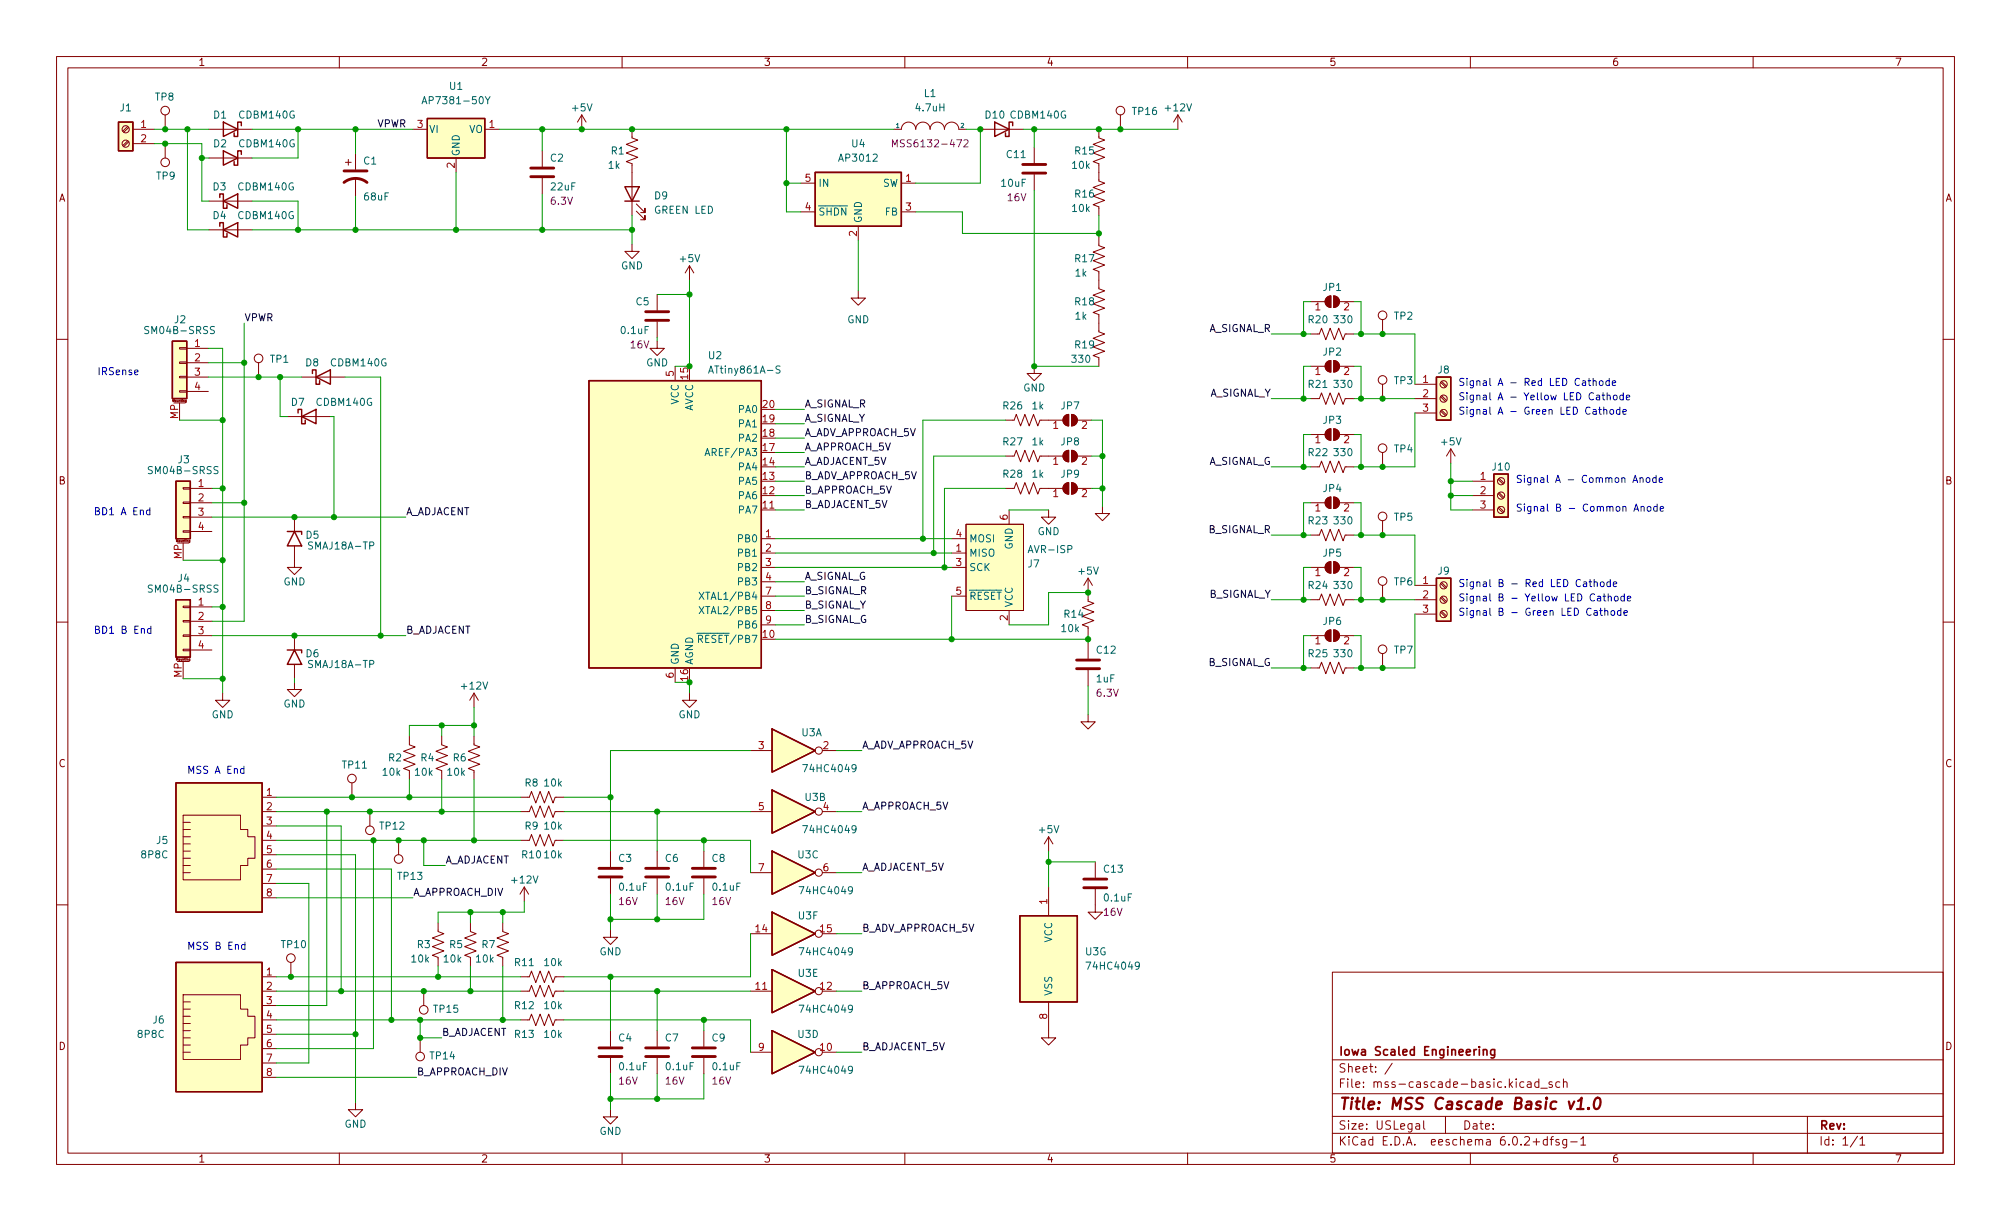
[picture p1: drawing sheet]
<svg xmlns="http://www.w3.org/2000/svg" width="356mm" height="216mm" viewBox="0 0 356 216" stroke-linecap="round" stroke-linejoin="round" font-family="sans-serif">
<defs><g id="words">
<text font-size="2.8" fill="#840000" x="236.6" y="196.2">Title: MSS Cascade Basic v1.0</text>
<g font-size="2.1" fill="#840000">
<text x="236.6" y="189.7">Sheet: /</text>
<text x="236.6" y="186.7">Iowa Scaled Engineering</text>
<text x="236.6" y="192.4">File: mss-cascade-basic.kicad_sch</text>
<text x="236.6" y="202.5">KiCad E.D.A. eeschema 6.0.2+dfsg-1</text>
<text x="236.6" y="199.7">Size: USLegal</text>
<text x="258.6" y="199.7">Date:</text>
<text x="321.6" y="199.7">Rev:</text>
<text x="321.6" y="202.5">Id: 1/1</text>
</g>
<g font-size="1.8" fill="#840000">
<text x="35" y="11.6">1</text>
<text x="85" y="11.6">2</text>
<text x="135" y="11.6">3</text>
<text x="185" y="11.6">4</text>
<text x="235" y="11.6">5</text>
<text x="285" y="11.6">6</text>
<text x="335" y="11.6">7</text>
<text x="10.3" y="35.6">A</text>
<text x="343.9" y="35.6">A</text>
<text x="10.3" y="85.7">B</text>
<text x="343.9" y="85.7">B</text>
<text x="10.3" y="135.6">C</text>
<text x="343.9" y="135.6">C</text>
<text x="10.3" y="185.7">D</text>
<text x="343.9" y="185.7">D</text>
<text x="35" y="205.6">1</text>
<text x="85" y="205.6">2</text>
<text x="135" y="205.6">3</text>
<text x="185" y="205.6">4</text>
<text x="235" y="205.6">5</text>
<text x="285" y="205.6">6</text>
<text x="335" y="205.6">7</text>
</g>
<g font-size="1.8" fill="#006464">
<text x="27.5" y="17.8">TP8</text>
<text x="79.5" y="15.9">U1</text>
<text x="163.4" y="17.1">L1</text>
<text x="21.2" y="19.7">J1</text>
<text x="37.8" y="21">D1</text>
<text x="42.4" y="21">CDBM140G</text>
<text x="75.6" y="18.4">AP7381-50Y</text>
<text x="75.8" y="23.5">VI</text>
<text x="82.9" y="23.5">VO</text>
<text x="101.3" y="19.7">+5V</text>
<text x="162.1" y="19.7">4.7uH</text>
<text x="174.3" y="21">D10</text>
<text x="178.8" y="21">CDBM140G</text>
<text x="200.3" y="20.3">TP16</text>
<text x="206.2" y="19.7">+12V</text>
<text x="37.8" y="26">D2</text>
<text x="42.4" y="26">CDBM140G</text>
<text x="64.3" y="29.1">C1</text>
<text x="81.3" y="27.7" transform="rotate(-90 81.3 27.7)">GND</text>
<text x="97.3" y="28.6">C2</text>
<text x="107.6" y="29.8">1k</text>
<text x="108.1" y="27.3">R1</text>
<text x="148.6" y="28.6">AP3012</text>
<text x="150.6" y="26">U4</text>
<text x="178.1" y="27.9">C11</text>
<text x="189.7" y="29.8">10k</text>
<text x="190.1" y="27.3">R15</text>
<text x="27.7" y="31.8">TP9</text>
<text x="37.7" y="33.7">D3</text>
<text x="42.2" y="33.7">CDBM140G</text>
<text x="64.5" y="35.4">68uF</text>
<text x="97.5" y="33.7">22uF</text>
<text x="115.8" y="35.2">D9</text>
<text x="144.7" y="33">IN</text>
<text x="156" y="33">SW</text>
<text x="177.1" y="33">10uF</text>
<text x="190.1" y="34.9">R16</text>
<text x="37.7" y="38.7">D4</text>
<text x="42.2" y="38.7">CDBM140G</text>
<text x="115.8" y="37.8">GREEN LED</text>
<text x="144.7" y="38.1">~{SHDN}</text>
<text x="152.4" y="39.5" transform="rotate(-90 152.4 39.5)">GND</text>
<text x="156.5" y="38.1">FB</text>
<text x="189.7" y="37.5">10k</text>
<text x="109.8" y="47.6">GND</text>
<text x="120.3" y="46.4">+5V</text>
<text x="190.1" y="46.4">R17</text>
<text x="112.5" y="54">C5</text>
<text x="190.1" y="54">R18</text>
<text x="190.2" y="48.9">1k</text>
<text x="234" y="51.4">JP1</text>
<text x="26.1" y="59.1">SM04B-SRSS</text>
<text x="30.9" y="57.2">J2</text>
<text x="109.9" y="59.1">0.1uF</text>
<text x="149.8" y="57.2">GND</text>
<text x="190.2" y="56.5">1k</text>
<text x="231.4" y="57.2">R20</text>
<text x="236" y="57.2">330</text>
<text x="246.6" y="56.5">TP2</text>
<text x="47.8" y="64.1">TP1</text>
<text x="54.1" y="64.8">D8</text>
<text x="58.6" y="64.8">CDBM140G</text>
<text x="114.2" y="64.8">GND</text>
<text x="125.3" y="63.5">U2</text>
<text x="189.7" y="64.1">330</text>
<text x="190.1" y="61.6">R19</text>
<text x="234" y="62.9">JP2</text>
<text x="51.5" y="71.8">D7</text>
<text x="56.1" y="71.8">CDBM140G</text>
<text x="120" y="71.6" transform="rotate(-90 120 71.6)">VCC</text>
<text x="125.9" y="66">ATtiny861A-S</text>
<text x="180.9" y="69.2">GND</text>
<text x="231.4" y="68.6">R21</text>
<text x="236" y="68.6">330</text>
<text x="246.6" y="67.9">TP3</text>
<text x="254.3" y="66">J8</text>
<text x="122.6" y="72.8" transform="rotate(-90 122.6 72.8)">AVCC</text>
<text x="130.7" y="75.6">PA1</text>
<text x="130.7" y="73">PA0</text>
<text x="177.4" y="72.4">R26</text>
<text x="182.5" y="72.4">1k</text>
<text x="187.7" y="72.4">JP7</text>
<text x="234" y="74.9">JP3</text>
<text x="26.7" y="83.8">SM04B-SRSS</text>
<text x="31.5" y="81.9">J3</text>
<text x="125.4" y="80.6">AREF/PA3</text>
<text x="130.7" y="83.2">PA4</text>
<text x="130.7" y="78.1">PA2</text>
<text x="177.4" y="78.7">R27</text>
<text x="182.5" y="78.7">1k</text>
<text x="187.7" y="78.7">JP8</text>
<text x="231.4" y="80.6">R22</text>
<text x="236" y="80.6">330</text>
<text x="246.6" y="80">TP4</text>
<text x="254.9" y="78.7">+5V</text>
<text x="264" y="83.2">J10</text>
<text x="130.7" y="88.3">PA6</text>
<text x="130.7" y="85.7">PA5</text>
<text x="177.4" y="84.5">R28</text>
<text x="182.5" y="84.5">1k</text>
<text x="187.7" y="84.5">JP9</text>
<text x="234" y="87">JP4</text>
<text x="54.1" y="95.2">D5</text>
<text x="130.7" y="95.9">PB0</text>
<text x="130.7" y="90.8">PA7</text>
<text x="171.3" y="95.9">MOSI</text>
<text x="183.5" y="94.6">GND</text>
<text x="231.4" y="92.7">R23</text>
<text x="236" y="92.7">330</text>
<text x="246.6" y="92.1">TP5</text>
<text x="54.8" y="97.2">SMAJ18A-TP</text>
<text x="130.7" y="98.4">PB1</text>
<text x="130.7" y="101">PB2</text>
<text x="171.3" y="98.4">MISO</text>
<text x="171.3" y="101">SCK</text>
<text x="179.1" y="97.1" transform="rotate(-90 179.1 97.1)">GND</text>
<text x="181.8" y="100.3">J7</text>
<text x="182.2" y="97.8">AVR-ISP</text>
<text x="190.8" y="101.6">+5V</text>
<text x="234" y="98.4">JP5</text>
<text x="254.3" y="101.6">J9</text>
<text x="26.7" y="104.8">SM04B-SRSS</text>
<text x="31.5" y="102.9">J4</text>
<text x="50.1" y="103.5">GND</text>
<text x="124.6" y="106">XTAL1/PB4</text>
<text x="130.7" y="103.5">PB3</text>
<text x="171.3" y="106">~{RESET}</text>
<text x="179.1" y="107.4" transform="rotate(-90 179.1 107.4)">VCC</text>
<text x="231.4" y="104.1">R24</text>
<text x="236" y="104.1">330</text>
<text x="246.6" y="103.5">TP6</text>
<text x="122.9" y="113.7">~{RESET}/PB7</text>
<text x="124.6" y="108.6">XTAL2/PB5</text>
<text x="130.7" y="111.1">PB6</text>
<text x="187.8" y="111.8">10k</text>
<text x="188.2" y="109.2">R14</text>
<text x="234" y="110.5">JP6</text>
<text x="54.1" y="116.2">D6</text>
<text x="54.8" y="118.1">SMAJ18A-TP</text>
<text x="120" y="117.6" transform="rotate(-90 120 117.6)">GND</text>
<text x="122.6" y="117.6" transform="rotate(-90 122.6 117.6)">AGND</text>
<text x="194" y="115.6">C12</text>
<text x="231.4" y="116.2">R25</text>
<text x="236" y="116.2">330</text>
<text x="246.6" y="115.6">TP7</text>
<text x="50.1" y="125.1">GND</text>
<text x="81.7" y="121.9">+12V</text>
<text x="193.9" y="120.6">1uF</text>
<text x="37.4" y="127">GND</text>
<text x="120" y="127">GND</text>
<text x="141.7" y="130.2">U3A</text>
<text x="60.6" y="135.9">TP11</text>
<text x="67.7" y="137.2">10k</text>
<text x="68.7" y="134.6">R2</text>
<text x="73.5" y="137.2">10k</text>
<text x="74.4" y="134.6">R4</text>
<text x="79.2" y="137.2">10k</text>
<text x="80.1" y="134.6">R6</text>
<text x="142.5" y="136.5">74HC4049</text>
<text x="92.8" y="139.1">R8</text>
<text x="96.3" y="139.1">10k</text>
<text x="142.4" y="141.6">U3B</text>
<text x="27.7" y="149.2">J5</text>
<text x="67.2" y="146.7">TP12</text>
<text x="92.8" y="146.7">R9</text>
<text x="96.3" y="146.7">10k</text>
<text x="142.5" y="147.3">74HC4049</text>
<text x="183.8" y="147.3">+5V</text>
<text x="25.1" y="151.8">8P8C</text>
<text x="70.4" y="155.6">TP13</text>
<text x="92.4" y="151.8">R10</text>
<text x="96.3" y="151.8">10k</text>
<text x="109.4" y="152.4">C3</text>
<text x="117.7" y="152.4">C6</text>
<text x="125.9" y="152.4">C8</text>
<text x="141.1" y="151.8">U3C</text>
<text x="195.2" y="154.3">C13</text>
<text x="90.6" y="156.2">+12V</text>
<text x="109.6" y="157.5">0.1uF</text>
<text x="117.9" y="157.5">0.1uF</text>
<text x="126.1" y="157.5">0.1uF</text>
<text x="141.8" y="158.1">74HC4049</text>
<text x="195.3" y="159.4">0.1uF</text>
<text x="49.8" y="167.6">TP10</text>
<text x="73.8" y="167.6">R3</text>
<text x="79.5" y="167.6">R5</text>
<text x="85.2" y="167.6">R7</text>
<text x="141.2" y="162.6">U3F</text>
<text x="186.1" y="166.7" transform="rotate(-90 186.1 166.7)">VCC</text>
<text x="72.8" y="170.2">10k</text>
<text x="78.5" y="170.2">10k</text>
<text x="84.2" y="170.2">10k</text>
<text x="91.1" y="170.8">R11</text>
<text x="96.3" y="170.8">10k</text>
<text x="106" y="168.9">GND</text>
<text x="141.2" y="172.7">U3E</text>
<text x="141.8" y="168.9">74HC4049</text>
<text x="191.9" y="168.9">U3G</text>
<text x="192.6" y="171.4">74HC4049</text>
<text x="76.8" y="179.1">TP15</text>
<text x="91.1" y="178.4">R12</text>
<text x="96.3" y="178.4">10k</text>
<text x="141.8" y="179.1">74HC4049</text>
<text x="186.1" y="176.1" transform="rotate(-90 186.1 176.1)">VSS</text>
<text x="24.4" y="183.5">8P8C</text>
<text x="27.1" y="181">J6</text>
<text x="91.1" y="183.5">R13</text>
<text x="96.3" y="183.5">10k</text>
<text x="109.4" y="184.1">C4</text>
<text x="117.7" y="184.1">C7</text>
<text x="125.9" y="184.1">C9</text>
<text x="141.1" y="183.5">U3D</text>
<text x="76.1" y="187.3">TP14</text>
<text x="109.6" y="189.2">0.1uF</text>
<text x="117.9" y="189.2">0.1uF</text>
<text x="126.1" y="189.2">0.1uF</text>
<text x="141.8" y="189.9">74HC4049</text>
<text x="60.9" y="199.4">GND</text>
<text x="106" y="200.7">GND</text>
</g>
<g font-size="1.8" fill="#a90000">
<text x="24.9" y="22.6">1</text>
<text x="73.8" y="22.6">3</text>
<text x="86.5" y="22.6">1</text>
<text x="24.9" y="25.1">2</text>
<text x="80.4" y="29.7" transform="rotate(-90 80.4 29.7)">2</text>
<text x="142.4" y="32.1">5</text>
<text x="160.2" y="32.1">1</text>
<text x="142.4" y="37.2">4</text>
<text x="151.5" y="41.8" transform="rotate(-90 151.5 41.8)">2</text>
<text x="160.2" y="37.2">3</text>
<text x="232.6" y="54.9">1</text>
<text x="237.6" y="54.9">2</text>
<text x="34.4" y="61.3">1</text>
<text x="34.4" y="63.9">2</text>
<text x="34.4" y="66.4">3</text>
<text x="34.4" y="69">4</text>
<text x="119.1" y="66.5" transform="rotate(-90 119.1 66.5)">5</text>
<text x="121.7" y="67" transform="rotate(-90 121.7 67)">15</text>
<text x="232.6" y="66.3">1</text>
<text x="237.6" y="66.3">2</text>
<text x="251.6" y="67.7">1</text>
<text x="251.6" y="70.2">2</text>
<text x="31.5" y="74.1" transform="rotate(-90 31.5 74.1)">MP</text>
<text x="134.9" y="77.2">18</text>
<text x="134.9" y="74.7">19</text>
<text x="134.9" y="72.1">20</text>
<text x="186.2" y="75.8">1</text>
<text x="191.3" y="75.8">2</text>
<text x="251.6" y="72.8">3</text>
<text x="134.9" y="82.3">14</text>
<text x="134.9" y="79.8">17</text>
<text x="186.2" y="82.2">1</text>
<text x="191.3" y="82.2">2</text>
<text x="232.6" y="78.4">1</text>
<text x="237.6" y="78.4">2</text>
<text x="35.1" y="86.1">1</text>
<text x="35.1" y="88.6">2</text>
<text x="134.9" y="89.9">11</text>
<text x="134.9" y="87.4">12</text>
<text x="134.9" y="84.8">13</text>
<text x="186.2" y="87.9">1</text>
<text x="191.3" y="87.9">2</text>
<text x="261.8" y="84.8">1</text>
<text x="261.8" y="87.4">2</text>
<text x="261.8" y="89.9">3</text>
<text x="35.1" y="91.2">3</text>
<text x="35.1" y="93.7">4</text>
<text x="135.4" y="95">1</text>
<text x="169.1" y="95">4</text>
<text x="178.2" y="91.9" transform="rotate(-90 178.2 91.9)">6</text>
<text x="232.6" y="90.4">1</text>
<text x="237.6" y="90.4">2</text>
<text x="32.1" y="98.9" transform="rotate(-90 32.1 98.9)">MP</text>
<text x="135.4" y="97.5">2</text>
<text x="135.4" y="100.1">3</text>
<text x="169.1" y="97.5">1</text>
<text x="169.1" y="100.1">3</text>
<text x="232.6" y="101.9">1</text>
<text x="237.6" y="101.9">2</text>
<text x="35.1" y="107.1">1</text>
<text x="135.4" y="102.6">4</text>
<text x="135.4" y="105.2">7</text>
<text x="135.4" y="107.7">8</text>
<text x="169.1" y="105.2">5</text>
<text x="251.6" y="103.3">1</text>
<text x="251.6" y="105.8">2</text>
<text x="35.1" y="109.6">2</text>
<text x="35.1" y="112.1">3</text>
<text x="134.9" y="112.8">10</text>
<text x="135.4" y="110.2">9</text>
<text x="178.2" y="109.7" transform="rotate(-90 178.2 109.7)">2</text>
<text x="232.6" y="113.9">1</text>
<text x="237.6" y="113.9">2</text>
<text x="251.6" y="108.3">3</text>
<text x="32.1" y="119.8" transform="rotate(-90 32.1 119.8)">MP</text>
<text x="35.1" y="114.7">4</text>
<text x="119.1" y="119.9" transform="rotate(-90 119.1 119.9)">6</text>
<text x="121.7" y="120.4" transform="rotate(-90 121.7 120.4)">16</text>
<text x="134.1" y="132.5">3</text>
<text x="145.6" y="132.5">2</text>
<text x="47.1" y="140.7">1</text>
<text x="47.1" y="143.3">2</text>
<text x="134.1" y="143.3">5</text>
<text x="145.6" y="143.3">4</text>
<text x="47.1" y="145.8">3</text>
<text x="47.1" y="148.3">4</text>
<text x="47.1" y="150.9">5</text>
<text x="47.1" y="153.4">6</text>
<text x="47.1" y="156">7</text>
<text x="134.1" y="154.1">7</text>
<text x="145.6" y="154.1">6</text>
<text x="47.1" y="158.5">8</text>
<text x="185.2" y="159.9" transform="rotate(-90 185.2 159.9)">1</text>
<text x="133.6" y="164.8">14</text>
<text x="145.1" y="164.8">15</text>
<text x="47.1" y="172.5">1</text>
<text x="47.1" y="175">2</text>
<text x="47.1" y="177.5">3</text>
<text x="133.6" y="175">11</text>
<text x="145.1" y="175">12</text>
<text x="47.1" y="180.1">4</text>
<text x="47.1" y="182.6">5</text>
<text x="47.1" y="185.2">6</text>
<text x="134.1" y="185.8">9</text>
<text x="145.1" y="185.8">10</text>
<text x="185.2" y="180.2" transform="rotate(-90 185.2 180.2)">8</text>
<text x="47.1" y="187.7">7</text>
<text x="47.1" y="190.2">8</text>
</g>
<g font-size="1.8" fill="#0f0f0f">
<text x="66.7" y="22.5">VPWR</text>
<text x="43.2" y="56.8">VPWR</text>
<text x="213.6" y="58.7">A_SIGNAL_R</text>
<text x="213.7" y="70.1">A_SIGNAL_Y</text>
<text x="142.2" y="77.1">A_ADV_APPROACH_5V</text>
<text x="142.2" y="74.6">A_SIGNAL_Y</text>
<text x="142.2" y="72">A_SIGNAL_R</text>
<text x="142.2" y="79.7">A_APPROACH_5V</text>
<text x="142.2" y="82.2">A_ADJACENT_5V</text>
<text x="213.5" y="82.2">A_SIGNAL_G</text>
<text x="142.2" y="84.7">B_ADV_APPROACH_5V</text>
<text x="142.2" y="87.3">B_APPROACH_5V</text>
<text x="142.2" y="89.8">B_ADJACENT_5V</text>
<text x="71.8" y="91.1">A_ADJACENT</text>
<text x="213.6" y="94.3">B_SIGNAL_R</text>
<text x="142.2" y="102.5">A_SIGNAL_G</text>
<text x="142.2" y="107.6">B_SIGNAL_Y</text>
<text x="142.2" y="105.1">B_SIGNAL_R</text>
<text x="213.7" y="105.7">B_SIGNAL_Y</text>
<text x="71.8" y="112">B_ADJACENT</text>
<text x="142.2" y="110.1">B_SIGNAL_G</text>
<text x="213.5" y="117.8">B_SIGNAL_G</text>
<text x="152.4" y="132.4">A_ADV_APPROACH_5V</text>
<text x="152.4" y="143.2">A_APPROACH_5V</text>
<text x="78.7" y="152.7">A_ADJACENT</text>
<text x="152.4" y="154">A_ADJACENT_5V</text>
<text x="73" y="158.4">A_APPROACH_DIV</text>
<text x="152.4" y="164.8">B_ADV_APPROACH_5V</text>
<text x="152.4" y="174.9">B_APPROACH_5V</text>
<text x="78.1" y="183.2">B_ADJACENT</text>
<text x="152.4" y="185.7">B_ADJACENT_5V</text>
<text x="73.7" y="190.2">B_APPROACH_DIV</text>
</g>
<g font-size="1.8" fill="#840084">
<text x="158.8" y="26">MSS6132-472</text>
<text x="178.2" y="35.6">16V</text>
<text x="97.5" y="36.2">6.3V</text>
<text x="111.5" y="61.6">16V</text>
<text x="194" y="123.2">6.3V</text>
<text x="109.5" y="160">16V</text>
<text x="117.7" y="160">16V</text>
<text x="126" y="160">16V</text>
<text x="195.2" y="161.9">16V</text>
<text x="109.5" y="191.8">16V</text>
<text x="117.7" y="191.8">16V</text>
<text x="126" y="191.8">16V</text>
</g>
<g font-size="1.8" fill="#0000c2">
<text x="17.1" y="66.3">IRSense</text>
<text x="257.8" y="68.2">Signal A - Red LED Cathode</text>
<text x="257.8" y="70.8">Signal A - Yellow LED Cathode</text>
<text x="257.8" y="73.3">Signal A - Green LED Cathode</text>
<text x="268" y="85.4">Signal A - Common Anode</text>
<text x="16.5" y="91.1">BD1 A End</text>
<text x="268" y="90.5">Signal B - Common Anode</text>
<text x="257.8" y="103.8">Signal B - Red LED Cathode</text>
<text x="257.8" y="106.3">Signal B - Yellow LED Cathode</text>
<text x="16.5" y="112">BD1 B End</text>
<text x="257.8" y="108.9">Signal B - Green LED Cathode</text>
<text x="33" y="136.8">MSS A End</text>
<text x="33" y="167.9">MSS B End</text>
</g>
<g font-size="1.1" fill="#006464">
<text x="158.5" y="22.6">1</text>
<text x="169.9" y="22.6">2</text>
</g>
<g font-size=".5" fill="#840000">
<text x="30.6" y="71.1">Mounting</text>
<text x="31.2" y="95.8">Mounting</text>
<text x="31.2" y="116.8">Mounting</text>
</g>
</g></defs>
<g fill="none" stroke="#840000" stroke-width=".18">
<path d="M10 10h335.6v195.9h-335.6zM12 12h331.6v191.9h-331.6zM60 10v2M110 10v2M160 10v2M210 10v2M260 10v2M310 10v2M22.6 24.9l-.9 .8M22.6 22.4l-.9 .8M22.8 25.1l-.9 .8M22.8 22.5l-.9 .9"/>
<path d="M23.5 22.9h3.8M23.5 25.4h3.8M29.2 20.3v2.6M29.2 25.4v2.5M37 22.9h7.6M37 35.6h7.6M37 27.9h7.6M61.1 28.7h1M61.6 28.2v1M62.9 27.2v2.8M62.9 31.5v3.3M73 22.9h2.6"/>
<path d="M80.6 27.9v2.6M85.7 22.9h2.6M95.9 26.7v2.8M95.9 31.5v2.8M102.9 20.3l-.8 1.3M102.9 20.3v2.6M102.9 20.3l.7 1.3M111.8 22.9v1.5l1 .4-2.1 .7 2.1 .8-2.1 .8 2.1 .7-2.1 .8 1.1 .4v9.1M112.5 37.3l1.5 1.6v-.8v.8h-.7M112.5 36.1l1.5 1.5v-.8v.8h-.7M141.6 32.4h2.5M141.6 37.5h2.5"/>
<path d="M158.1 22.9h1.3a1.27 1.27 0 0 1 1.3-1.3 1.27 1.27 0 0 1 1.2 1.3 1.27 1.27 0 0 1 1.3-1.3 1.27 1.27 0 0 1 1.3 1.3 1.27 1.27 0 0 1 1.2-1.3 1.27 1.27 0 0 1 1.3 1.3 1.27 1.27 0 0 1 1.3-1.3 1.27 1.27 0 0 1 1.2 1.3h1.3M159.4 32.4h2.5M159.4 37.5h2.5M173.4 22.9h7.6M182.9 26v2.8M182.9 30.9v2.8M194.3 22.9v1.5l1 .4-2 .7 2 .8-2 .8 2 .7-2 .8 1 .4v3l1 .4-2 .7 2 .8-2 .8 2 .7-2 .8 1 .4v1.5M198.1 20.3v2.6M208.3 20.3l.7 1.3M208.3 20.3v2.6M208.3 20.3l-.8 1.3M10 60h2"/>
<path d="M37 40.6h7.6M111.8 43.2v1.3h1.2l-1.2 1.2-1.3-1.2h1.3M116.2 52.1v2.8M116.2 56.9v2.8M121.9 47l-.7 1.3M121.9 47v2.5M121.9 47l.8 1.3M151.8 51.4v1.3h1.2l-1.2 1.3-1.3-1.3h1.3M151.8 40v2.5M194.3 41.9v1.5l1 .4-2 .8 2 .7-2 .8 2 .8-2 .7 1 .4v3.1l1 .3-2 .8 2 .8-2 .7 2 .8-2 .7 1 .4v3.1l1 .4-2 .7 2 .8-2 .7 2 .8-2 .8 1 .3v1.6M231.8 59.1h1.5l.4-1.1 .7 2.1 .8-2.1 .8 2.1 .7-2.1 .8 2.1 .4-1h1.5M231.8 53.3h2.5"/>
<path d="M234.6 52.6l.7-.3v2.1a1.02 1.02 0 0 1-.9-.7 1.02 1.02 0 0 1 .2-1.1zM235.8 52.3a1.02 1.02 0 0 1 1.1 1 1.02 1.02 0 0 1-1.1 1.1zM236.9 53.3h2.5M244.5 56.5v2.6M343.6 60h2M30.7 71.2h2.1M31.7 69.1h1.3v.2h-1.3zM31.7 66.5h1.3v.3h-1.3zM31.7 64h1.3v.3h-1.3zM31.7 61.5h1.3v.2h-1.3zM31.7 71.2v3.1M32.9 70.8v.3h-.1"/>
<path d="M32.9 70.8l-.1 .1v.1h.1M33 66.7h3.8M33 61.6h3.8M33 64.1h3.8M33 69.2h3.8M45.7 64.1v2.6M50.8 73.7h7.6M53.3 66.7h7.7M116.2 60.3v1.3h1.3l-1.3 1.3-1.3-1.3h1.3M119.4 64.8v2.5M177.8 74.3h1.5l.4-1 .8 2 .7-2 .8 2 .8-2 .7 2 .4-1h4.1M182.9 64.8v1.2h-1.3l1.3 1.3 1.2-1.3h-1.2"/>
<path d="M188.3 79.9l.7-.3v2.1a1.02 1.02 0 0 1-1-.7 1.02 1.02 0 0 1 .3-1.1zM188.3 73.6l.7-.3v2a1.02 1.02 0 0 1-1-.6 1.02 1.02 0 0 1 .3-1.1zM189.5 79.6a1.02 1.02 0 0 1 1 1 1.02 1.02 0 0 1-1 1.1zM189.5 73.3a1.02 1.02 0 0 1 1 1 1.02 1.02 0 0 1-1 1zM190.5 74.3h2.5M231.8 70.5h1.5l.4-1 .7 2 .8-2 .8 2 .7-2 .8 2 .4-1h1.5M231.8 76.8h2.5M231.8 64.8h2.5M234.6 76.1l.7-.3v2.1a1.02 1.02 0 0 1-.9-.7 1.02 1.02 0 0 1 .2-1.1zM234.6 64.1l.7-.3v2a1.02 1.02 0 0 1-.9-.6 1.02 1.02 0 0 1 .2-1.1zM235.8 75.8a1.02 1.02 0 0 1 1.1 1 1.02 1.02 0 0 1-1.1 1.1zM235.8 63.8a1.02 1.02 0 0 1 1.1 1 1.02 1.02 0 0 1-1.1 1z"/>
<path d="M236.9 76.8h2.5M236.9 64.8h2.5M244.5 67.9v2.6M250.2 70.5h3.8M250.2 67.9h3.8M250.2 73h3.8M254.7 72.7l.9 .8M254.7 70.2l.9 .8M254.7 67.6l.9 .9M254.9 72.5l.9 .9M254.9 70l.9 .8M254.9 67.4l.9 .9"/>
<path d="M256.5 79.4l-.7 1.2M256.5 79.4v2.5M256.5 79.4l.8 1.2M31.4 96h2M32.4 93.9h1.3v.2h-1.3zM32.4 91.3h1.3v.3h-1.3zM32.4 88.8h1.3v.2h-1.3zM32.4 86.2h1.3v.3h-1.3zM32.4 96v3.1M33.6 95.5v.4h-.2M33.6 95.6h-.2v.2h.2M33.7 86.4h3.8"/>
<path d="M33.7 88.9h3.8M33.7 91.4h3.8M33.7 94h3.8M52.1 96.5v3.8h1.2l-1.2 1.3-1.3-1.3h1.3M52.1 91.4v2.6M134.6 97.8h2.6M134.6 95.3h2.6M134.6 90.2h2.6M168.3 97.8h2.5M168.3 95.3h2.5M170.8 92.7h10.2v15.3h-10.2zM177.8 86.4h1.5l.4-1.1 .8 2.1 .7-2.1 .8 2.1 .8-2.1 .7 2.1 .4-1h4.1"/>
<path d="M177.8 80.6h1.5l.4-1 .8 2.1 .7-2.1 .8 2.1 .8-2.1 .7 2.1 .4-1.1h4.1M178.4 90.2v2.5M185.4 90.2v1.2h1.3l-1.3 1.3-1.3-1.3h1.3M188.3 85.6l.7-.3v2.1a1.02 1.02 0 0 1-1-.7 1.02 1.02 0 0 1 .3-1.1zM189.5 85.3a1.02 1.02 0 0 1 1 1.1 1.02 1.02 0 0 1-1 1zM190.5 86.4h2.5M190.5 80.6h2.5M194.9 89.5v1.3h1.3l-1.3 1.3-1.2-1.3h1.2M231.8 82.6h1.5l.4-1.1 .7 2.1 .8-2.1 .8 2.1 .7-2.1 .8 2.1 .4-1h1.5M231.8 94.6h1.5l.4-1 .7 2 .8-2 .8 2 .7-2 .8 2 .4-1h1.5M231.8 88.9h2.5M234.6 99.6l.7-.3v2a1.02 1.02 0 0 1-.9-.6 1.02 1.02 0 0 1 .2-1.1z"/>
<path d="M234.6 88.2l.7-.3v2a1.02 1.02 0 0 1-.9-.6 1.02 1.02 0 0 1 .2-1.1zM235.8 99.3a1.02 1.02 0 0 1 1.1 1 1.02 1.02 0 0 1-1.1 1zM235.8 87.9a1.02 1.02 0 0 1 1.1 1 1.02 1.02 0 0 1-1.1 1zM236.9 88.9h2.5M244.5 80v2.6M244.5 92.1v2.5M260.3 90.2h3.9M260.3 85.1h3.9M260.3 87.6h3.9M264.9 89.8l.9 .9M264.9 87.3l.9 .8M264.9 84.8l.9 .8"/>
<path d="M265.1 89.7l.8 .8M265.1 87.1l.8 .9M265.1 84.6l.8 .8M10 110h2M31.4 117h2M32.4 114.8h1.3v.3h-1.3zM32.4 112.3h1.3v.2h-1.3zM32.4 109.7h1.3v.3h-1.3zM32.4 107.2h1.3v.2h-1.3zM32.4 117v3M33.6 116.5v.3l-.2 .1M33.6 116.5l-.2 .1v.1h.2"/>
<path d="M33.7 107.3h3.8M33.7 109.9h3.8M33.7 112.4h3.8M33.7 114.9h3.8M52.1 112.4v2.5M52.1 117.5v2.5M119.4 118.1v2.6M134.6 100.3h2.6M134.6 105.4h2.6M134.6 102.9h2.6M134.6 108h2.6M134.6 110.5h2.6"/>
<path d="M168.3 100.3h2.5M168.3 105.4h2.5M178.4 108v2.5M192.4 102.2v4.1l1 .4-2 .7 2 .8-2 .8 2 .7-2 .8 1 .4v1.5M192.4 113.7v2.8M192.4 118.5v2.8M192.4 102.2l-.8 1.3M192.4 102.2l.8 1.3M231.8 118.1h1.5l.4-1 .7 2 .8-2 .8 2 .7-2 .8 2 .4-1h1.5M231.8 106h1.5l.4-1 .7 2.1 .8-2.1 .8 2.1 .7-2.1 .8 2.1 .4-1.1h1.5M231.8 112.4h2.5M231.8 100.3h2.5"/>
<path d="M234.6 111.7l.7-.3v2a1.02 1.02 0 0 1-.9-.6 1.02 1.02 0 0 1 .2-1.1zM235.8 111.4a1.02 1.02 0 0 1 1.1 1 1.02 1.02 0 0 1-1.1 1zM236.9 112.4h2.5M236.9 100.3h2.5M244.5 103.5v2.5M244.5 115.6v2.5M250.2 106h3.8M250.2 103.5h3.8M250.2 108.6h3.8M254.7 108.3l.9 .8M254.7 105.7l.9 .9M254.7 103.2l.9 .8"/>
<path d="M254.9 108.1l.9 .8M254.9 105.5l.9 .9M254.9 103l.9 .8M343.6 110h2M39.4 122.6v1.2h1.2l-1.2 1.3-1.3-1.3h1.3M52.1 120.7v1.2h1.2l-1.2 1.3-1.3-1.3h1.3M62.2 138.4v2.6M72.4 130.2v1.5l1 .4-2 .7 2 .8-2 .8 2 .7-2 .8 1 .4v1.5M78.1 130.2v1.5l1 .4-2 .7 2 .8-2 .8 2 .7-2 .8 1 .4v1.5M83.8 130.2v1.5l1 .4-2 .7 2 .8-2 .8 2 .7-2 .8 1 .4v1.5M83.8 122.6l-.7 1.2M83.8 122.6v2.5"/>
<path d="M83.8 122.6l.8 1.2M121.9 122.6v1.2h1.3l-1.3 1.3-1.3-1.3h1.3M132.7 132.7h3.8M145.4 132.7h2.6M192.4 126.4v1.2h1.3l-1.3 1.3-1.3-1.3h1.3M10 160h2M32.4 145.4h1.3M32.4 146.7h1.3M32.4 148h1.3M32.4 149.2h1.3M32.4 150.5h1.3M32.4 151.8h1.3"/>
<path d="M32.4 144.1h10.1v2.6h1.3v1.3h1.3v3.8h-1.3v1.2h-1.3v2.6h-10.1zM32.4 153h1.3M32.4 154.3h1.3M46.4 141h2.5M46.4 143.5h2.5M46.4 146.1h2.5M46.4 148.6h2.5M46.4 151.1h2.5M46.4 153.7h2.5M46.4 156.2h2.5M46.4 158.8h2.5M65.4 143.5v2.6"/>
<path d="M70.5 148.6v2.5M92.1 148.6h1.5l.4-1 .7 2 .8-2 .8 2 .7-2 .8 2 .4-1h1.5M92.1 141h1.5l.4-1 .7 2 .8-2 .8 2 .7-2 .8 2 .4-1h1.5M92.1 143.5h1.5l.4-1 .7 2 .8-2 .8 2 .7-2 .8 2 .4-1h1.5M92.7 156.8l-.8 1.3M92.7 156.8v2.6M92.7 156.8l.8 1.3M107.9 150.5v2.8M107.9 155.3v2.8M116.2 150.5v2.8M116.2 155.3v2.8M124.5 150.5v2.8"/>
<path d="M124.5 155.3v2.8M132.7 154.3h3.8M132.7 143.5h3.8M145.4 154.3h2.6M145.4 143.5h2.6M185.4 148v2.5M185.4 156.8v5.1M185.4 148l-.7 1.2M185.4 148l.8 1.2M193.7 157.2v4.1h1.2l-1.2 1.3-1.3-1.3h1.3M193.7 152.4v2.8M343.6 160h2"/>
<path d="M32.4 177.2h1.3M32.4 178.4h1.3M32.4 179.7h1.3M32.4 175.9h10.1v2.5h1.3v1.3h1.3v3.8h-1.3v1.3h-1.3v2.5h-10.1zM46.4 175.3h2.5M46.4 172.7h2.5M46.4 177.8h2.5M51.4 170.2v2.5M74.9 175.3v2.5M77.5 163.2v1.5l1 .4-2 .8 2 .7-2 .8 2 .7-2 .8 1 .4v1.5M83.2 163.2v1.5l1 .4-2 .8 2 .7-2 .8 2 .7-2 .8 1 .4v1.5M88.9 163.2v1.5l1 .4-2 .8 2 .7-2 .8 2 .7-2 .8 1 .4v1.5"/>
<path d="M92.1 175.3h1.5l.4-1.1 .7 2.1 .8-2.1 .8 2.1 .7-2.1 .8 2.1 .4-1h1.5M92.1 172.7h1.5l.4-1 .7 2 .8-2 .8 2 .7-2 .8 2 .4-1h1.5M107.9 164.5v1.2h1.3l-1.3 1.3-1.2-1.3h1.2M132.7 175.3h3.8M132.7 165.1h3.8M145.4 175.3h2.6M145.4 165.1h2.6M185.4 177.2v6.3h1.3l-1.3 1.3-1.3-1.3h1.3M235.6 171.9h108v32h-108zM32.4 181h1.3M32.4 182.2h1.3M32.4 183.5h1.3"/>
<path d="M32.4 186.1h1.3M32.4 184.8h1.3M46.4 180.3h2.5M46.4 182.9h2.5M46.4 185.4h2.5M46.4 188h2.5M46.4 190.5h2.5M62.9 194.9v1.3h1.2l-1.2 1.3-1.3-1.3h1.3M74.3 183.5v2.6M92.1 180.3h1.5l.4-1 .7 2.1 .8-2.1 .8 2.1 .7-2.1 .8 2.1 .4-1.1h1.5M107.9 196.2v1.3h1.3l-1.3 1.3-1.2-1.3h1.2M107.9 182.2v2.8"/>
<path d="M107.9 187.1v2.8M116.2 182.2v2.8M116.2 187.1v2.8M124.5 182.2v2.8M124.5 187.1v2.8M132.7 186.1h3.8M145.4 186.1h2.6M235.6 197.4h108M235.6 193.4h108M235.6 187.4h108M246.2 188l-1.3 1.9M250.4 198.7h.6v1"/>
<path d="M251 199l-.5 .1a.29 .29 0 0 0-.2 .3 .29 .29 0 0 0 .2 .3l.5-.1M251.7 198.2v1.3l.3 .2M255.6 197.4v3M270.1 191.4h.6v.9M270.7 191.6l-.5 .1a.29 .29 0 0 0-.2 .3 .29 .29 0 0 0 .2 .3l.5-.1M272.1 191.4l-.4-.1-.3 .3v.4l.1 .2h.6M272.1 190.8v1.5M272.5 192.4h1.1M274.5 191.4l-.4-.1-.2 .2 .1 .2 .5 .2v.3h-.6M275.8 191.4l-.4-.1-.3 .3v.4l.1 .2h.6M276.5 191.4l.2-.1 .3 .1 .1 .9M276.5 190.8v1.5"/>
<path d="M319.6 197.4v6.5M60 203.9v2M110 203.9v2M160 203.9v2M210 203.9v2M235.6 200.4h108M260 203.9v2M273.6 201.5h-.4l-.3 .3v.4l.1 .2h.6M273.6 201v1.5M274.1 201.5h.6M274.7 201l-.4 .2v1.3M275.7 201.5h-.4l-.2 .2 .1 .2 .5 .1v.4h-.6"/>
<path d="M277 201.5v1.2l-.3 .3-.3-.1M277 201.5h-.4l-.3 .3v.4l.2 .2h.5M277.7 201.9h1.2M279.5 201.4l.5-.4v1.5M279.5 202.5h.9M310 203.9v2M328.5 200.9l-1.3 1.9M328.9 201.4l.4-.4v1.5M328.9 202.5h.8"/>
<circle cx="29.2" cy="19.6" r=".76"/>
<circle cx="198.1" cy="19.6" r=".76"/>
<circle cx="22.2" cy="22.9" r=".63"/>
<circle cx="22.2" cy="25.4" r=".63"/>
<circle cx="29.2" cy="28.7" r=".76"/>
<circle cx="244.5" cy="55.8" r=".76"/>
<circle cx="45.7" cy="63.4" r=".76"/>
<circle cx="244.5" cy="79.2" r=".76"/>
<circle cx="244.5" cy="67.2" r=".76"/>
<circle cx="255.3" cy="73" r=".63"/>
<circle cx="255.3" cy="70.5" r=".63"/>
<circle cx="255.3" cy="67.9" r=".63"/>
<circle cx="244.5" cy="91.3" r=".76"/>
<circle cx="265.4" cy="85.1" r=".63"/>
<circle cx="265.4" cy="87.6" r=".63"/>
<circle cx="265.4" cy="90.2" r=".63"/>
<circle cx="244.5" cy="114.8" r=".76"/>
<circle cx="244.5" cy="102.7" r=".76"/>
<circle cx="255.3" cy="106" r=".63"/>
<circle cx="255.3" cy="108.6" r=".63"/>
<circle cx="255.3" cy="103.5" r=".63"/>
<circle cx="62.2" cy="137.7" r=".76"/>
<circle cx="144.8" cy="132.7" r=".63"/>
<circle cx="65.4" cy="146.8" r=".76"/>
<circle cx="70.5" cy="151.9" r=".76"/>
<circle cx="144.8" cy="143.5" r=".63"/>
<circle cx="144.8" cy="154.3" r=".63"/>
<circle cx="51.4" cy="169.4" r=".76"/>
<circle cx="74.9" cy="178.6" r=".76"/>
<circle cx="144.8" cy="165.1" r=".63"/>
<circle cx="144.8" cy="175.3" r=".63"/>
<circle cx="74.3" cy="186.8" r=".76"/>
<circle cx="144.8" cy="186.1" r=".63"/>
</g>
<path d="M277.4 194.8l.3 1.3 .7-1.3M278.9 196.1h1.1M279 194.7l.7-.6-.3 2M280.9 195.9l.1 .1-.1 .1-.1-.1 .1-.1v.2M282.1 194.3a.46 .46 0 0 1 .5-.2 .46 .46 0 0 1 .4 .4 1.15 1.15 0 0 1-.8 1.6l-.2-.1a1.53 1.53 0 0 1 .1-1.7z" fill="none" stroke="#840000" stroke-width=".4"/>
<path d="M262.3 185.7l.2-.1 .4 .1v.9M262.3 185.6v1M264.3 185.6v1.2l-.3 .3-.3-.1M264.3 185.7l-.4-.1-.3 .3v.4l.1 .2h.6" fill="none" stroke="#840000" stroke-width=".3"/>
<g fill="#ffffc2" stroke="#ffffc2" stroke-width=".18">
<path d="M31.1 106h2.6v10.2h-2.6z"/>
<path d="M170.8 92.7h10.2v15.3h-10.2z"/>
<path d="M31.1 138.4h15.3v22.9h-15.3z"/>
<path d="M136.5 171.5l7.6 3.8-7.6 3.8z"/>
<path d="M254 66.7h2.5v7.6h-2.5z"/>
<path d="M136.5 150.5l7.6 3.8-7.6 3.8z"/>
<path d="M136.5 161.3l7.6 3.8-7.6 3.8z"/>
<path d="M136.5 182.2l7.6 3.9-7.6 3.8z"/>
<path d="M104.1 67.3h30.5v50.8h-30.5z"/>
<path d="M21 21.6h2.5v5.1h-2.5z"/>
<path d="M75.6 21h10.1v6.9h-10.1z"/>
<path d="M30.5 60.3h2.5v10.2h-2.5z"/>
<path d="M31.1 170.2h15.3v22.8h-15.3z"/>
<path d="M136.5 139.7l7.6 3.8-7.6 3.8z"/>
<path d="M31.1 85.1h2.6v10.2h-2.6z"/>
<path d="M144.1 30.5h15.3v9.5h-15.3z"/>
<path d="M180.3 161.9h10.2v15.3h-10.2z"/>
<path d="M254 102.2h2.5v7.7h-2.5z"/>
<path d="M264.2 83.8h2.5v7.6h-2.5z"/>
<path d="M136.5 128.9l7.6 3.8-7.6 3.8z"/>
</g>
<g fill="none" stroke="#840000" stroke-width=".25">
<path d="M21 21.6h2.5v5.1h-2.5zM38.9 34.9v-.6h.6v2.5h.6v-.6M39.5 35.6l2.5-1.3v2.5zM39.5 26.7l2.5 1.2-2.5 1.3zM39.5 21.6l2.5 1.3-2.5 1.2zM42.7 27.3v-.6h-.7v2.5h-.6v-.6M42.7 22.2v-.6h-.7v2.5h-.6v-.6M75.6 21h10.1v6.9h-10.1zM110.5 33h2.5l-1.2 2.6zM110.5 35.6h2.5M144.1 30.5h15.3v9.5h-15.3zM175.9 21.6l2.5 1.3-2.5 1.2z"/>
<path d="M179.1 22.2v-.6h-.7v2.5h-.6v-.6M38.9 40v-.6h.6v2.5h.6v-.6M39.5 40.6l2.5-1.2v2.5zM30.5 60.3h2.5v10.2h-2.5zM52.7 73v-.6h.6v2.5h.7v-.6M53.3 73.7l2.6-1.3v2.5zM55.2 66v-.6h.7v2.5h.6v-.6M55.9 66.7l2.5-1.3v2.5zM104.1 67.3h30.5v50.8h-30.5zM254 66.7h2.5v7.6h-2.5zM31.1 85.1h2.6v10.2h-2.6zM50.8 94h2.5v.5"/>
<path d="M52.1 94l1.2 2.5h-2.5zM264.2 83.8h2.5v7.6h-2.5zM31.1 106h2.6v10.2h-2.6zM50.8 114.9h2.5v.5M52.1 114.9l1.2 2.6h-2.5zM254 102.2h2.5v7.7h-2.5zM31.1 138.4h15.3v22.9h-15.3zM136.5 139.7l7.6 3.8-7.6 3.8zM136.5 128.9l7.6 3.8-7.6 3.8zM136.5 150.5l7.6 3.8-7.6 3.8zM31.1 170.2h15.3v22.8h-15.3zM136.5 171.5l7.6 3.8-7.6 3.8z"/>
<path d="M136.5 161.3l7.6 3.8-7.6 3.8zM180.3 161.9h10.2v15.3h-10.2zM136.5 182.2l7.6 3.9-7.6 3.8z"/>
</g>
<g fill="none" stroke="#006464" stroke-width=".18">
<path d="M74.6 18.4l.5-1.3 .4 1.3M74.7 18h.7M85.8 17.1l.4 .6 .5-.6M86.2 17.7v.7M37.9 57.8l-.5-.1-.2 .3 .1 .3 .6 .2v.4l-.2 .1-.5-.1M125.3 66l.4-1.3 .4 1.3M137.9 64.8l-.4-.1-.3 .3 .1 .3 .6 .2v.4l-.2 .1-.5-.1M38.6 82.6l-.5-.1-.3 .2 .1 .3 .6 .3v.3l-.2 .2-.5-.1M65.4 96.5l.6-.1 .1-.2-.1-.3-.6-.1v1.3M124.7 80.6l.4-1.3 .4 1.3M38.6 103.5l-.5-.1-.3 .3 .1 .3 .6 .2v.4l-.2 .1h-.5M65.4 117.4h.6l.1-.2-.1-.3-.6-.1v1.2"/>
<path d="M123.6 104.7l.9 1.3M123.6 107.3l.9 1.2M124.5 104.7l-.9 1.3M124.5 107.3l-.9 1.2"/>
</g>
<g fill="#840000" stroke="#840000" stroke-width=".18">
<path d="M188.3 79.9l.7-.3v2.1a1.02 1.02 0 0 1-1-.7 1.02 1.02 0 0 1 .3-1.1z"/>
<path d="M189.5 79.6a1.02 1.02 0 0 1 1 1 1.02 1.02 0 0 1-1 1.1z"/>
<path d="M188.3 85.6l.7-.3v2.1a1.02 1.02 0 0 1-1-.7 1.02 1.02 0 0 1 .3-1.1z"/>
<path d="M189.5 85.3a1.02 1.02 0 0 1 1 1.1 1.02 1.02 0 0 1-1 1z"/>
<path d="M188.3 73.6l.7-.3v2a1.02 1.02 0 0 1-1-.6 1.02 1.02 0 0 1 .3-1.1z"/>
<path d="M189.5 73.3a1.02 1.02 0 0 1 1 1 1.02 1.02 0 0 1-1 1z"/>
<path d="M234.6 76.1l.7-.3v2.1a1.02 1.02 0 0 1-.9-.7 1.02 1.02 0 0 1 .2-1.1z"/>
<path d="M235.8 75.8a1.02 1.02 0 0 1 1.1 1 1.02 1.02 0 0 1-1.1 1.1z"/>
<path d="M234.6 64.1l.7-.3v2a1.02 1.02 0 0 1-.9-.6 1.02 1.02 0 0 1 .2-1.1z"/>
<path d="M235.8 63.8a1.02 1.02 0 0 1 1.1 1 1.02 1.02 0 0 1-1.1 1z"/>
<path d="M234.6 52.6l.7-.3v2.1a1.02 1.02 0 0 1-.9-.7 1.02 1.02 0 0 1 .2-1.1z"/>
<path d="M235.8 52.3a1.02 1.02 0 0 1 1.1 1 1.02 1.02 0 0 1-1.1 1.1z"/>
<path d="M234.6 111.7l.7-.3v2a1.02 1.02 0 0 1-.9-.6 1.02 1.02 0 0 1 .2-1.1z"/>
<path d="M235.8 111.4a1.02 1.02 0 0 1 1.1 1 1.02 1.02 0 0 1-1.1 1z"/>
<path d="M234.6 99.6l.7-.3v2a1.02 1.02 0 0 1-.9-.6 1.02 1.02 0 0 1 .2-1.1z"/>
<path d="M235.8 99.3a1.02 1.02 0 0 1 1.1 1 1.02 1.02 0 0 1-1.1 1z"/>
<path d="M234.6 88.2l.7-.3v2a1.02 1.02 0 0 1-.9-.6 1.02 1.02 0 0 1 .2-1.1z"/>
<path d="M235.8 87.9a1.02 1.02 0 0 1 1.1 1 1.02 1.02 0 0 1-1.1 1z"/>
</g>
<g fill="none" stroke="#840000" stroke-width=".51">
<path d="M60.8 32.3a3.3 3.3 0 0 1 4.1 0M60.8 30.2h4.1M93.9 31.2h4M93.9 29.7h4M180.8 30.6h4.1M180.8 29.1h4.1M114.2 56.6h4M114.2 55.1h4M190.4 118.2h4M190.4 116.7h4M105.9 155.1h4.1M105.9 153.5h4.1"/>
<path d="M114.2 155.1h4M114.2 153.5h4M122.4 155.1h4.1M122.4 153.5h4.1M191.6 157h4.1M191.6 155.4h4.1M105.9 186.8h4.1M105.9 185.3h4.1M114.2 186.8h4M114.2 185.3h4M122.4 186.8h4.1M122.4 185.3h4.1"/>
</g>
<path d="M157.8 26v-1.3l.4 .9 .5-.9v1.3M170.5 24.8l.4-.1 .3 .4-.8 .9h.8" fill="none" stroke="#840084" stroke-width=".18"/>
<g fill="none" stroke="#0000c2" stroke-width=".18">
<path d="M280.8 67.3h.5M281 66.9v1.1l.3 .2M281.7 67.4l.2-.1 .3 .1 .1 .8M281.7 66.9v1.3M282.3 69.9h.5l.1 .8M282.7 72.4h.5M282.9 72v1.1l.3 .2M282.9 67.4l.1-.1 .4 .1 .1 .5-.2 .2-.3 .1-.1-.2zM282.9 70.2h-.5l-.1 .2 .1 .3 .5-.1M283.3 69.9h.5M283.5 69.4v1.1l.3 .2M283.6 72.5l.2-.1 .3 .1v.8"/>
<path d="M283.6 72v1.3M284.2 70l.2-.1h.3v.8M284.2 69.4v1.3M284.6 67.4l-.4-.1-.2 .3 .1 .5h.5M284.6 66.9v1.3M284.7 72.5l.2-.1 .4 .1v.5l-.1 .2-.3 .1-.2-.2zM285.1 67.7l.6-.1-.1-.2-.3-.1-.2 .2 .1 .6h.4M285.3 70l.2-.1 .4 .1v.5l-.1 .1-.3 .1-.2-.1zM286.4 72.5l-.3-.1-.3 .2 .1 .6h.5M286.4 72v1.3M287 72.8l.6-.1-.1-.2-.3-.1-.2 .2v.6h.5M287 69.9h-.3l-.3 .2 .2 .5h.4"/>
<path d="M287 69.4v1.3M287.6 70.3l.6-.1-.1-.3h-.3l-.2 .1v.6h.5M26.5 90.2h-.4l-.2 .2 .1 .6h.5M26.5 89.8v1.2M288.7 85.3l.5-1.3 .4 1.3M288.9 90.4l.4-1.3 .5 1.3M289 90h.6M290 84.6l.2-.1h.3v.8M290 84.5v.8M290.2 89.7l.2-.2 .3 .1v.8M290.2 89.5v.9M291.1 84.6l.2-.1 .4 .1 .1 .5-.2 .2h-.3l-.2-.1z"/>
<path d="M291.4 89.6l.3-.1 .2 .3v.4l-.2 .2-.3-.1-.1-.1zM292.8 84.5h-.3l-.3 .2 .2 .6h.4M292.8 84v1.3M293 89.6l-.3-.1-.3 .3 .1 .5h.5M293 89.1v1.3M293.4 84.9l.6-.1-.1-.3h-.3l-.2 .1v.7h.5M293.6 90l.6-.1-.1-.3-.4-.1-.1 .2v.6h.5M26.7 111.2l-.4-.1-.2 .3 .1 .5h.5M26.7 110.7v1.3M281 102.9h.5M281.2 102.5v1l.3 .2M281.9 103l.2-.1h.3v.8"/>
<path d="M281.9 102.5v1.2M282.5 105.5h.5v.8M282.9 108h.4M283 103l.2-.1 .4 .1v.5l-.1 .2h-.3l-.2-.1zM283 107.5v1.1l.3 .2M283 105.7l-.4 .1-.2 .2 .2 .3 .4-.1M283.5 105.4h.5M283.6 105v1.1l.4 .2M283.8 108.1l.2-.1h.3v.8M283.8 107.5v1.3M284.4 105.5l.2-.1 .3 .1v.8M284.4 105v1.3"/>
<path d="M284.7 102.9h-.3l-.3 .2 .2 .6h.4M284.7 102.5v1.2M284.9 108.1l.2-.1 .4 .1v.5l-.1 .1-.3 .1-.2-.1zM285.3 103.3l.6-.1-.1-.3h-.3l-.2 .2v.6h.5M285.5 105.5l.2-.1 .4 .1v.5l-.1 .2-.3 .1-.2-.2zM286.6 108h-.3l-.3 .2 .1 .5h.5M286.6 107.5v1.3M287.2 108.4l.6-.1-.1-.3h-.4l-.1 .1v.6h.5M287.2 105.5l-.3-.1-.3 .3 .1 .5h.5M287.2 105v1.3M287.8 105.8l.6-.1-.1-.2-.4-.1-.1 .2v.6h.5M43.1 136l-.3-.1-.3 .2 .2 .6h.4"/>
<path d="M43.1 135.5v1.3M43.3 167.1l-.3-.1-.3 .3 .1 .5h.5M43.3 166.6v1.3"/>
</g>
<g fill="none" stroke="#009600" stroke-width=".18">
<path d="M27.3 22.9h9.7M27.3 25.4h8.4v10.2h1.3M33.1 22.9v17.7h3.9M35.7 27.9h1.3M44.6 22.9h28.4M44.6 35.6h8.1v5M52.7 22.9v5h-8.1M62.9 22.9v4.3M62.9 34.8v5.8M80.6 30.5v10.1M88.3 22.9h69.8M95.9 22.9v3.8"/>
<path d="M95.9 34.3v6.3M111.8 38.1v5.1M139.1 32.4h2.5M139.1 22.9v14.6h2.5M161.9 37.5h8.3v3.8h24.1M170.8 22.9h2.6v9.5h-11.5M181 22.9h27.3M182.9 33.7v31.1h11.4M182.9 22.9v3.1M194.3 38.1v3.8M43.2 57.2v52.7h-5.7M44.6 40.6h67.2"/>
<path d="M116.2 59.7v.6M116.2 52.1h5.7M121.9 49.5v15.3h-2.5M151.8 42.5v8.9M224.8 59.1h7M231.8 53.3h-1.3v5.8M239.4 59.1h10.8v8.8M239.4 53.3h1.3v5.8M31.7 74.3h7.7M36.8 66.7h16.5M36.8 61.6h2.6v61M36.8 64.1h6.4"/>
<path d="M49.5 66.7v7h1.3M58.4 73.7h.7v17.7M61 66.7h6.3v45.7M137.2 74.9h5M137.2 72.4h5M137.2 77.5h5M177.8 74.3h-14.6v21M193 74.3h1.9v15.2M224.8 70.5h7M231.8 64.8h-1.3v5.7M231.8 76.8h-1.3v5.8M239.4 64.8h1.3v5.7"/>
<path d="M239.4 70.5h10.8M239.4 76.8h1.3v5.8M250.2 73v9.6h-10.8M32.4 99.1h7M37.5 86.4h1.9M37.5 91.4h34.3M37.5 88.9h5.7M137.2 80h5M137.2 97.8h31.1M137.2 95.3h31.1M137.2 90.2h5M137.2 85.1h5"/>
<path d="M137.2 82.6h5M137.2 87.6h5M177.8 86.4h-10.8v13.9M177.8 80.6h-12.7v17.2M178.4 90.2h7M193 86.4h1.9M193 80.6h1.9M224.8 94.6h7M224.8 82.6h7M231.8 88.9h-1.3v5.7M239.4 88.9h1.3v5.7M239.4 94.6h10.8v8.9"/>
<path d="M256.5 81.9v8.3h3.8M256.5 85.1h3.8M256.5 87.6h3.8M37.5 112.4h34.3M37.5 107.3h1.9M137.2 110.5h5M137.2 113h55.2M137.2 100.3h31.1M137.2 108h5M137.2 105.4h5M137.2 102.9h5M168.3 105.4v7.6"/>
<path d="M192.4 104.8h-7v5.7h-7M192.4 112.4v1.3M224.8 118.1h7M224.8 106h7M231.8 112.4h-1.3v5.7M231.8 100.3h-1.3v5.7M239.4 106h10.8M239.4 112.4h1.3v5.7M239.4 100.3h1.3v5.7M250.2 108.6v9.5h-10.8M32.4 120h7M52.1 120v.7"/>
<path d="M72.4 137.8v3.2M78.1 128.3v1.9M78.1 137.8v5.7M83.8 128.3h-11.4v1.9M83.8 125.1v5.1M83.8 137.8v10.8M119.4 120.7h2.5v1.9M132.7 132.7h-24.8v17.8M148 132.7h4.4M192.4 121.3v5.1M48.9 143.5h43.2M48.9 148.6h43.2"/>
<path d="M48.9 141h43.2M48.9 151.1h14v43.8M48.9 153.7h20.3v26.6M48.9 146.1h11.4v29.2M48.9 158.8h24.1M48.9 156.2h5.7v31.8h-5.7M57.8 143.5v34.3h-8.9M66 148.6v36.8h-17.1M74.9 148.6v4.4h3.8M92.7 159.4v1.9h-15.2v1.9M99.7 143.5h33M99.7 148.6h33v5.7"/>
<path d="M99.7 141h8.2M107.9 158.1v6.4M116.2 143.5v7M116.2 158.1v4.5M124.5 148.6v1.9M124.5 158.1v4.5h-16.6M148 143.5h4.4M148 154.3h4.4M185.4 150.5v6.3M185.4 152.4h8.3M48.9 175.3h43.2M48.9 172.7h43.2"/>
<path d="M77.5 170.8v1.9M83.2 161.3v1.9M83.2 170.8v4.5M88.9 161.3v1.9M88.9 170.8v9.5M99.7 175.3h33M107.9 172.7v9.5M116.2 175.3v6.9M132.7 165.1v7.6h-33M148 175.3h4.4M148 165.1h4.4M48.9 180.3h43.2"/>
<path d="M48.9 190.5h24.8M48.9 182.9h14M74.3 180.3v3.2h3.8M99.7 180.3h33v5.8M107.9 189.9v6.3M116.2 189.9v4.4M124.5 180.3v1.9M124.5 189.9v4.4h-16.6M148 186.1h4.4"/>
</g>
<g fill="#009600" stroke="#009600" stroke-width=".18">
<circle cx="244.5" cy="94.6" r=".46"/>
<circle cx="244.5" cy="82.6" r=".46"/>
<circle cx="256.5" cy="87.6" r=".46"/>
<circle cx="256.5" cy="85.1" r=".46"/>
<circle cx="240.7" cy="118.1" r=".46"/>
<circle cx="240.7" cy="82.6" r=".46"/>
<circle cx="230.5" cy="82.6" r=".46"/>
<circle cx="244.5" cy="106" r=".46"/>
<circle cx="240.7" cy="106" r=".46"/>
<circle cx="230.5" cy="94.6" r=".46"/>
<circle cx="240.7" cy="94.6" r=".46"/>
<circle cx="244.5" cy="118.1" r=".46"/>
<circle cx="240.7" cy="59.1" r=".46"/>
<circle cx="244.5" cy="59.1" r=".46"/>
<circle cx="230.5" cy="59.1" r=".46"/>
<circle cx="240.7" cy="70.5" r=".46"/>
<circle cx="230.5" cy="70.5" r=".46"/>
<circle cx="244.5" cy="70.5" r=".46"/>
<circle cx="116.2" cy="194.3" r=".46"/>
<circle cx="74.3" cy="180.3" r=".46"/>
<circle cx="77.5" cy="172.7" r=".46"/>
<circle cx="74.9" cy="175.3" r=".46"/>
<circle cx="107.9" cy="194.3" r=".46"/>
<circle cx="88.9" cy="180.3" r=".46"/>
<circle cx="83.2" cy="175.3" r=".46"/>
<circle cx="39.4" cy="107.3" r=".46"/>
<circle cx="52.1" cy="112.4" r=".46"/>
<circle cx="67.3" cy="112.4" r=".46"/>
<circle cx="83.8" cy="128.3" r=".46"/>
<circle cx="78.1" cy="128.3" r=".46"/>
<circle cx="39.4" cy="120" r=".46"/>
<circle cx="78.1" cy="143.5" r=".46"/>
<circle cx="70.5" cy="148.6" r=".46"/>
<circle cx="83.8" cy="148.6" r=".46"/>
<circle cx="66" cy="148.6" r=".46"/>
<circle cx="65.4" cy="143.5" r=".46"/>
<circle cx="62.2" cy="141" r=".46"/>
<circle cx="57.8" cy="143.5" r=".46"/>
<circle cx="88.9" cy="161.3" r=".46"/>
<circle cx="83.2" cy="161.3" r=".46"/>
<circle cx="72.4" cy="141" r=".46"/>
<circle cx="74.9" cy="148.6" r=".46"/>
<circle cx="69.2" cy="180.3" r=".46"/>
<circle cx="74.3" cy="183.5" r=".46"/>
<circle cx="51.4" cy="172.7" r=".46"/>
<circle cx="62.9" cy="182.9" r=".46"/>
<circle cx="60.3" cy="175.3" r=".46"/>
<circle cx="121.9" cy="120.7" r=".46"/>
<circle cx="35.7" cy="27.9" r=".46"/>
<circle cx="33.1" cy="22.9" r=".46"/>
<circle cx="29.2" cy="25.4" r=".46"/>
<circle cx="29.2" cy="22.9" r=".46"/>
<circle cx="52.7" cy="22.9" r=".46"/>
<circle cx="52.7" cy="40.6" r=".46"/>
<circle cx="39.4" cy="74.3" r=".46"/>
<circle cx="45.7" cy="66.7" r=".46"/>
<circle cx="62.9" cy="22.9" r=".46"/>
<circle cx="62.9" cy="40.6" r=".46"/>
<circle cx="80.6" cy="40.6" r=".46"/>
<circle cx="111.8" cy="22.9" r=".46"/>
<circle cx="95.9" cy="22.9" r=".46"/>
<circle cx="102.9" cy="22.9" r=".46"/>
<circle cx="95.9" cy="40.6" r=".46"/>
<circle cx="111.8" cy="40.6" r=".46"/>
<circle cx="52.1" cy="91.4" r=".46"/>
<circle cx="43.2" cy="88.9" r=".46"/>
<circle cx="39.4" cy="99.1" r=".46"/>
<circle cx="59.1" cy="91.4" r=".46"/>
<circle cx="39.4" cy="86.4" r=".46"/>
<circle cx="43.2" cy="64.1" r=".46"/>
<circle cx="49.5" cy="66.7" r=".46"/>
<circle cx="121.9" cy="64.8" r=".46"/>
<circle cx="121.9" cy="52.1" r=".46"/>
<circle cx="139.1" cy="32.4" r=".46"/>
<circle cx="139.1" cy="22.9" r=".46"/>
<circle cx="163.2" cy="95.3" r=".46"/>
<circle cx="167" cy="100.3" r=".46"/>
<circle cx="165.1" cy="97.8" r=".46"/>
<circle cx="168.3" cy="113" r=".46"/>
<circle cx="107.9" cy="162.6" r=".46"/>
<circle cx="116.2" cy="162.6" r=".46"/>
<circle cx="124.5" cy="180.3" r=".46"/>
<circle cx="116.2" cy="175.3" r=".46"/>
<circle cx="107.9" cy="172.7" r=".46"/>
<circle cx="192.4" cy="104.8" r=".46"/>
<circle cx="192.4" cy="113" r=".46"/>
<circle cx="230.5" cy="106" r=".46"/>
<circle cx="230.5" cy="118.1" r=".46"/>
<circle cx="194.9" cy="80.6" r=".46"/>
<circle cx="194.9" cy="86.4" r=".46"/>
<circle cx="185.4" cy="152.4" r=".46"/>
<circle cx="182.9" cy="22.9" r=".46"/>
<circle cx="173.4" cy="22.9" r=".46"/>
<circle cx="194.3" cy="41.3" r=".46"/>
<circle cx="182.9" cy="64.8" r=".46"/>
<circle cx="198.1" cy="22.9" r=".46"/>
<circle cx="194.3" cy="22.9" r=".46"/>
<circle cx="107.9" cy="141" r=".46"/>
<circle cx="116.2" cy="143.5" r=".46"/>
<circle cx="124.5" cy="148.6" r=".46"/>
</g>
<use href="#words"/>
</svg>
